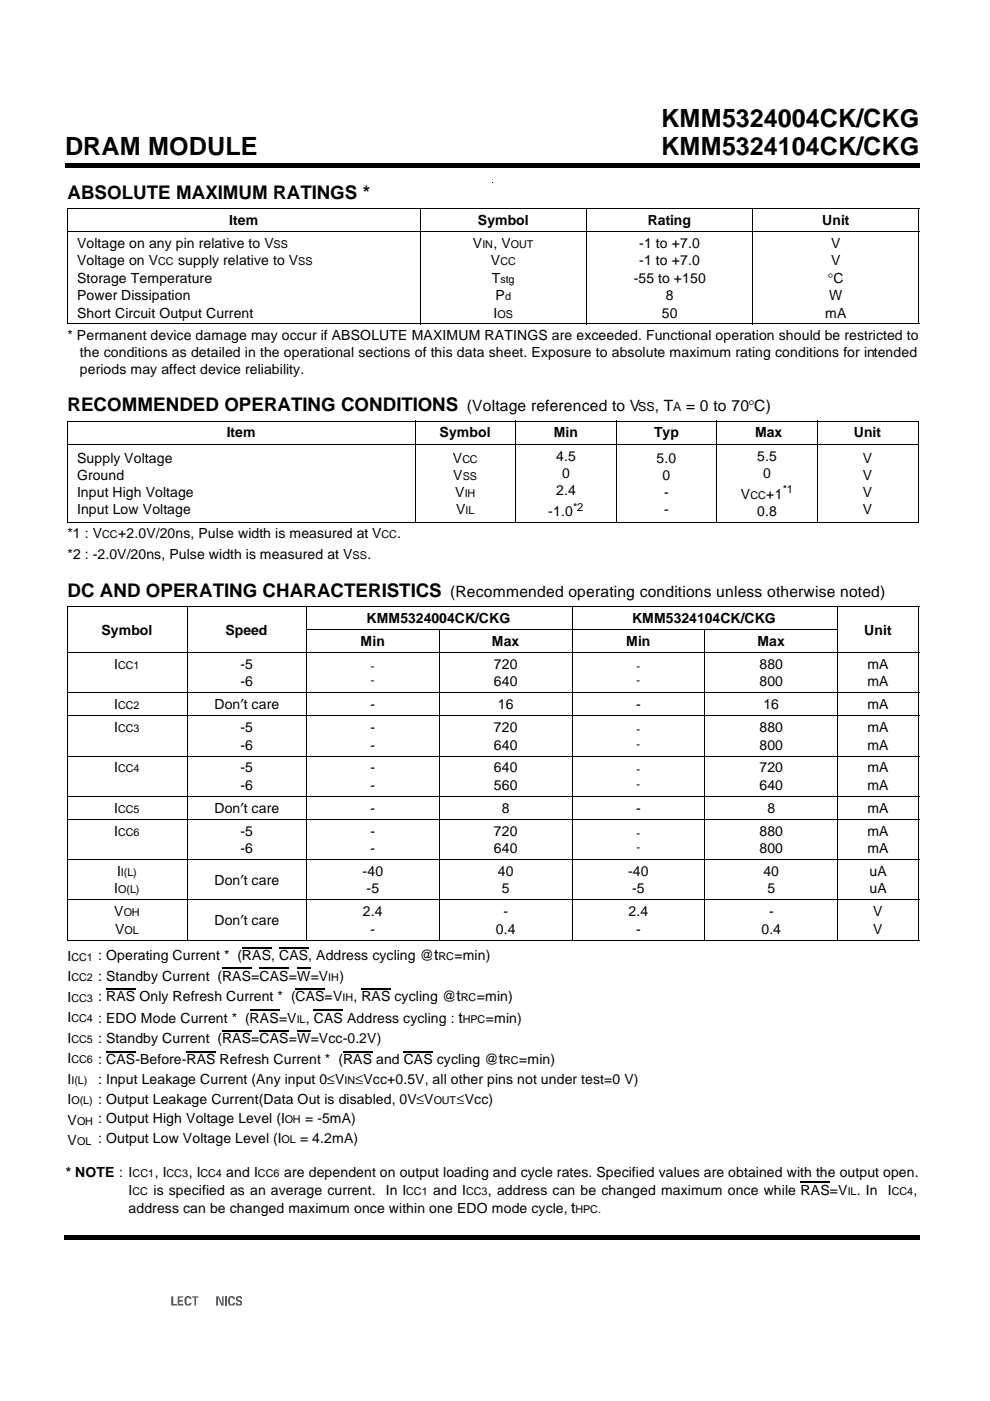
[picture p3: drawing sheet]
<svg xmlns="http://www.w3.org/2000/svg" width="210mm" height="297mm" viewBox="0 0 210 297" stroke-linecap="round" stroke-linejoin="round" font-family="sans-serif">
<defs><g id="words">
<g font-size="5.3">
<text x="140.2" y="27">KMM5324004CK/CKG</text>
<text x="13.8" y="32.8">DRAM MODULE</text>
<text x="140.2" y="32.8">KMM5324104CK/CKG</text>
</g>
<g font-size="4">
<text x="14.3" y="42.2">ABSOLUTE MAXIMUM RATINGS *</text>
<text x="14.3" y="87.2">RECOMMENDED OPERATING CONDITIONS</text>
<text x="14.3" y="126.6">DC AND OPERATING CHARACTERISTICS</text>
</g>
<g font-size="3.3">
<text x="99" y="87.2">(Voltage referenced to V</text>
<text x="138.9" y="87.2">, T</text>
<text x="145.5" y="87.2">= 0 to 70°C)</text>
<text x="95.4" y="126.6">(Recommended operating conditions unless otherwise noted)</text>
</g>
<g font-size="3">
<text x="48.6" y="47.7">Item</text>
<text x="101.3" y="47.7">Symbol</text>
<text x="137.3" y="47.7">Rating</text>
<text x="174.3" y="47.7">Unit</text>
<text x="16.3" y="52.6">Voltage on any pin relative to V</text>
<text x="100.2" y="52.6">V</text>
<text x="104.6" y="52.6">, V</text>
<text x="135.6" y="52.6">-1 to +7.0</text>
<text x="176.2" y="52.6">V</text>
<text x="16.3" y="60">Storage Temperature</text>
<text x="16.3" y="56.2">Voltage on V</text>
<text x="37.8" y="56.2">supply relative to V</text>
<text x="104.1" y="56.2">V</text>
<text x="104.3" y="60">T</text>
<text x="134.4" y="60">-55 to +150</text>
<text x="135.6" y="56.2">-1 to +7.0</text>
<text x="175.5" y="60">°C</text>
<text x="176.2" y="56.2">V</text>
<text x="16.3" y="63.6">Power Dissipation</text>
<text x="105.1" y="63.6">P</text>
<text x="141.1" y="63.6">8</text>
<text x="175.8" y="63.6">W</text>
<text x="14.3" y="72">* Permanent device damage may occur if ABSOLUTE MAXIMUM RATINGS are exceeded. Functional operation should be restricted to</text>
<text x="16.3" y="67.3">Short Circuit Output Current</text>
<text x="104.6" y="67.3">I</text>
<text x="140.3" y="67.3">50</text>
<text x="174.9" y="67.3">mA</text>
<text x="16.9" y="75.7">the conditions as detailed in the operational sections of this data sheet. Exposure to absolute maximum rating conditions for intended</text>
<text x="16.9" y="79.4">periods may affect device reliability.</text>
<text x="48.1" y="92.7">Item</text>
<text x="93.2" y="92.7">Symbol</text>
<text x="117.4" y="92.7">Min</text>
<text x="138.7" y="92.7">Typ</text>
<text x="160.1" y="92.7">Max</text>
<text x="181" y="92.7">Unit</text>
<text x="16.3" y="98.1">Supply Voltage</text>
<text x="16.3" y="101.7">Ground</text>
<text x="96" y="98.1">V</text>
<text x="96.1" y="101.7">V</text>
<text x="117.9" y="97.6">4.5</text>
<text x="119.2" y="101.3">0</text>
<text x="139.2" y="98.1">5.0</text>
<text x="140.5" y="101.7">0</text>
<text x="160.5" y="97.6">5.5</text>
<text x="161.8" y="101.3">0</text>
<text x="183" y="98.1">V</text>
<text x="183" y="101.7">V</text>
<text x="16.3" y="105.4">Input High Voltage</text>
<text x="96.5" y="105.4">V</text>
<text x="117.9" y="105">2.4</text>
<text x="140.8" y="105.4">-</text>
<text x="157.1" y="105.8">V</text>
<text x="162.5" y="105.8">+1</text>
<text x="183" y="105.4">V</text>
<text x="16.3" y="109.1">Input Low Voltage</text>
<text x="96.7" y="109.1">V</text>
<text x="116.2" y="109.5">-1.0</text>
<text x="140.8" y="109.1">-</text>
<text x="160.5" y="109.5">0.8</text>
<text x="183" y="109.1">V</text>
<text x="14.3" y="114.2">*1 : V</text>
<text x="14.3" y="118.6">*2 : -2.0V/20ns, Pulse width is measured at V</text>
<text x="25.1" y="114.2">+2.0V/20ns, Pulse width is measured at V</text>
<text x="77.9" y="118.6">.</text>
<text x="84.2" y="114.2">.</text>
<text x="21.5" y="134.6">Symbol</text>
<text x="47.8" y="134.6">Speed</text>
<text x="76.5" y="136.9">Min</text>
<text x="77.7" y="132.1">KMM5324004CK/CKG</text>
<text x="104.3" y="136.9">Max</text>
<text x="132.8" y="136.9">Min</text>
<text x="134" y="132.1">KMM5324104CK/CKG</text>
<text x="160.6" y="136.9">Max</text>
<text x="183.2" y="134.6">Unit</text>
<text x="24.2" y="141.8">I</text>
<text x="51" y="141.8">-5</text>
<text x="104.7" y="141.8">720</text>
<text x="161" y="141.8">880</text>
<text x="183.9" y="141.8">mA</text>
<text x="51" y="145.5">-6</text>
<text x="104.7" y="145.5">640</text>
<text x="161" y="145.5">800</text>
<text x="183.9" y="145.5">mA</text>
<text x="24.2" y="150.4">I</text>
<text x="24.2" y="155.2">I</text>
<text x="45.5" y="150.4">Don′t care</text>
<text x="51" y="155.2">-5</text>
<text x="78.6" y="155.2">-</text>
<text x="78.6" y="150.4">-</text>
<text x="104.7" y="155.2">720</text>
<text x="105.6" y="150.4">16</text>
<text x="134.9" y="150.4">-</text>
<text x="161" y="155.2">880</text>
<text x="161.9" y="150.4">16</text>
<text x="183.9" y="155.2">mA</text>
<text x="183.9" y="150.4">mA</text>
<text x="51" y="158.9">-6</text>
<text x="78.6" y="158.9">-</text>
<text x="104.7" y="158.9">640</text>
<text x="161" y="158.9">800</text>
<text x="183.9" y="158.9">mA</text>
<text x="24.2" y="163.8">I</text>
<text x="51" y="163.8">-5</text>
<text x="51" y="167.5">-6</text>
<text x="78.6" y="163.8">-</text>
<text x="78.6" y="167.5">-</text>
<text x="104.7" y="163.8">640</text>
<text x="104.7" y="167.5">560</text>
<text x="161" y="163.8">720</text>
<text x="161" y="167.5">640</text>
<text x="183.9" y="163.8">mA</text>
<text x="183.9" y="167.5">mA</text>
<text x="24.2" y="172.3">I</text>
<text x="45.5" y="172.3">Don′t care</text>
<text x="78.6" y="172.3">-</text>
<text x="106.4" y="172.3">8</text>
<text x="134.9" y="172.3">-</text>
<text x="162.7" y="172.3">8</text>
<text x="183.9" y="172.3">mA</text>
<text x="24.2" y="177.2">I</text>
<text x="51" y="177.2">-5</text>
<text x="78.6" y="177.2">-</text>
<text x="104.7" y="177.2">720</text>
<text x="161" y="177.2">880</text>
<text x="183.9" y="177.2">mA</text>
<text x="24.8" y="185.7">I</text>
<text x="51" y="180.9">-6</text>
<text x="76.9" y="185.7">-40</text>
<text x="78.6" y="180.9">-</text>
<text x="104.7" y="180.9">640</text>
<text x="105.6" y="185.7">40</text>
<text x="133.2" y="185.7">-40</text>
<text x="161" y="180.9">800</text>
<text x="161.9" y="185.7">40</text>
<text x="183.9" y="180.9">mA</text>
<text x="184.3" y="185.7">uA</text>
<text x="24.2" y="189.4">I</text>
<text x="45.5" y="187.6">Don′t care</text>
<text x="77.7" y="189.4">-5</text>
<text x="106.4" y="189.4">5</text>
<text x="134" y="189.4">-5</text>
<text x="162.7" y="189.4">5</text>
<text x="184.3" y="189.4">uA</text>
<text x="24.2" y="194.3">V</text>
<text x="24.4" y="198">V</text>
<text x="45.5" y="196.1">Don′t care</text>
<text x="77" y="194.3">2.4</text>
<text x="78.6" y="198">-</text>
<text x="105.2" y="198">0.4</text>
<text x="106.8" y="194.3">-</text>
<text x="133.3" y="194.3">2.4</text>
<text x="134.9" y="198">-</text>
<text x="161.5" y="198">0.4</text>
<text x="163.1" y="194.3">-</text>
<text x="185.2" y="194.3">V</text>
<text x="185.2" y="198">V</text>
<text x="14.3" y="203.7">I</text>
<text x="20.8" y="203.6">: Operating Current * (RAS, CAS, Address cycling @t</text>
<text x="96.4" y="203.6">=min)</text>
<text x="14.3" y="208">I</text>
<text x="20.8" y="207.9">: Standby Current (RAS=CAS=W=V</text>
<text x="72" y="207.9">)</text>
<text x="14.3" y="212.4">I</text>
<text x="20.8" y="212.3">: RAS Only Refresh Current * (CAS=V</text>
<text x="74.9" y="212.3">, RAS cycling @t</text>
<text x="101.1" y="212.3">=min)</text>
<text x="14.3" y="216.7">I</text>
<text x="14.3" y="221.1">I</text>
<text x="20.8" y="216.9">: EDO Mode Current * (RAS=V , CAS Address cycling : t</text>
<text x="20.8" y="221.1">: Standby Current (RAS=CAS=W=Vcc-0.2V)</text>
<text x="103" y="216.9">=min)</text>
<text x="14.3" y="225.4">I</text>
<text x="20.8" y="225.5">: CAS-Before-RAS Refresh Current * (RAS and CAS cycling @t</text>
<text x="110.1" y="225.5">=min)</text>
<text x="14.3" y="229.8">I</text>
<text x="20.8" y="229.8">: Input Leakage Current (Any input 0≤V</text>
<text x="75.4" y="229.8">≤Vcc+0.5V, all other pins not under test=0 V)</text>
<text x="14.3" y="234.1">I</text>
<text x="14.3" y="238.5">V</text>
<text x="20.8" y="238.2">: Output High Voltage Level (I</text>
<text x="20.8" y="234">: Output Leakage Current(Data Out is disabled, 0V≤V</text>
<text x="64.7" y="238.2">= -5mA)</text>
<text x="96.9" y="234">≤Vcc)</text>
<text x="14.3" y="242.9">V</text>
<text x="20.8" y="242.4">: Output Low Voltage Level (I</text>
<text x="63.6" y="242.4">= 4.2mA)</text>
<text x="14" y="249.5">* NOTE : I</text>
<text x="32.9" y="249.5">, I</text>
<text x="40" y="249.5">, I</text>
<text x="48" y="249.5">and I</text>
<text x="60.3" y="249.5">are dependent on output loading and cycle rates. Specified values are obtained with the output open.</text>
<text x="27.3" y="257.2">address can be changed maximum once within one EDO mode cycle, t</text>
<text x="27.3" y="253.3">I</text>
<text x="32.6" y="253.3">is specified as an average current.</text>
<text x="81.8" y="253.3">In I</text>
<text x="91.9" y="253.3">and I</text>
<text x="103.5" y="253.3">, address can be changed maximum once while RAS=V . In</text>
<text x="188.2" y="253.3">I</text>
<text x="193.7" y="253.3">,</text>
</g>
<g font-size="2.6">
<text x="135.3" y="87.2">SS</text>
<text x="142.7" y="87.2">A</text>
</g>
<g font-size="2.4">
<text x="165.9" y="104.6">*1</text>
<text x="121.5" y="108.3">*2</text>
<text x="78.7" y="142">-</text>
<text x="135" y="142">-</text>
<text x="78.7" y="145.1">-</text>
<text x="135" y="145.1">-</text>
<text x="135" y="155.4">-</text>
<text x="135" y="158.5">-</text>
<text x="135" y="163.9">-</text>
<text x="135" y="167.1">-</text>
<text x="135" y="177.4">-</text>
<text x="135" y="180.5">-</text>
</g>
<g font-size="2.3">
<text x="58" y="52.6">SS</text>
<text x="102.3" y="52.6">IN</text>
<text x="108.3" y="52.6">OUT</text>
<text x="33.5" y="56.2">CC</text>
<text x="63.2" y="56.2">SS</text>
<text x="106.1" y="56.2">CC</text>
<text x="106.1" y="60">stg</text>
<text x="107.1" y="63.6">d</text>
<text x="105.5" y="67.3">OS</text>
<text x="98" y="98.1">CC</text>
<text x="98.1" y="101.7">SS</text>
<text x="98.6" y="105.4">IH</text>
<text x="159.1" y="105.8">CC</text>
<text x="98.7" y="109.1">IL</text>
<text x="21.7" y="114.2">CC</text>
<text x="74.8" y="118.6">SS</text>
<text x="80.9" y="114.2">CC</text>
<text x="25.1" y="141.8">CC1</text>
<text x="25.1" y="150.4">CC2</text>
<text x="25.1" y="155.2">CC3</text>
<text x="25.1" y="163.8">CC4</text>
<text x="25.1" y="172.3">CC5</text>
<text x="25.1" y="177.2">CC6</text>
<text x="25.7" y="185.7">I(L)</text>
<text x="25.1" y="189.4">O(L)</text>
<text x="26.2" y="194.3">OH</text>
<text x="26.4" y="198">OL</text>
<text x="15.2" y="203.7">CC1</text>
<text x="93" y="203.6">RC</text>
<text x="15.2" y="208">CC2</text>
<text x="69.6" y="207.9">IH</text>
<text x="15.2" y="212.4">CC3</text>
<text x="72.6" y="212.3">IH</text>
<text x="97.7" y="212.3">RC</text>
<text x="15.2" y="216.7">CC4</text>
<text x="15.2" y="221.1">CC5</text>
<text x="62.9" y="216.9">IL</text>
<text x="98.1" y="216.9">HPC</text>
<text x="15.2" y="225.4">CC6</text>
<text x="106.7" y="225.5">RC</text>
<text x="15.2" y="229.8">I(L)</text>
<text x="73.1" y="229.8">IN</text>
<text x="15.2" y="234.1">O(L)</text>
<text x="16.3" y="238.5">OH</text>
<text x="60.4" y="238.2">OH</text>
<text x="91.9" y="234">OUT</text>
<text x="16.3" y="242.9">OL</text>
<text x="59.7" y="242.4">OL</text>
<text x="28.1" y="249.5">CC1</text>
<text x="35.3" y="249.5">CC3</text>
<text x="42.5" y="249.5">CC4</text>
<text x="54.7" y="249.5">CC6</text>
<text x="28.1" y="253.3">CC</text>
<text x="86.1" y="253.3">CC1</text>
<text x="98.8" y="253.3">CC3</text>
<text x="122" y="257.2">HPC.</text>
<text x="179.7" y="253.3">IL</text>
<text x="189.1" y="253.3">CC4</text>
</g>
</g></defs>
<path d="M13.9 34.5h.5v1h-.5zM14.4 34.5h180v1h-180zM194.4 34.5h.5v1h-.5zM13.5 261.9h.6v1h-.6zM14.1 261.9h180.5v1h-180.5zM194.6 261.9h.5v1h-.5z" fill="#000"/>
<path d="M104.5 38.7v219.4" fill="none" stroke="#000" stroke-width=".21"/>
<path d="M13.7 265h37.5v11.8h-37.5z" fill="#fff"/>
<g fill="#00f">
<path d="M36.3 274.9h.4v1.6h.8v.3h-1.2z" fill-rule="evenodd"/>
<path d="M37.7 274.9h1.2v.2h-.9v.5h.8v.4h-.8v.5h.9v.3h-1.2z" fill-rule="evenodd"/>
<path d="M39.4 274.9a.75 .75 0 0 1 .8-.1 .75 .75 0 0 1 .4 .6h-.4l-.2-.3h-.2l-.3 .3v.9l.3 .2h.3l.1-.3h.4l-.3 .6-.9-.1a1.45 1.45 0 0 1 0-1.8z" fill-rule="evenodd"/>
<path d="M40.7 274.9h1.4v.2h-.5v1.7h-.4v-1.7h-.5z" fill-rule="evenodd"/>
<path d="M45.8 274.9h.6l.7 1.5v-1.5h.3v1.9h-.5l-.7-1.7v1.7h-.4z" fill-rule="evenodd"/>
<path d="M48.6 274.9l.3-.1h.5l.4 .3v.3h-.4l-.1-.3a.59 .59 0 0 0-.6 .3 .59 .59 0 0 0 .1 .6l.1 .5h.5v-.3h.4v.3l-.4 .3h-.7a1.24 1.24 0 0 1-.2-1.7z" fill-rule="evenodd"/>
<path d="M50 275.1l.5-.3h.5l.2 .1 .1 .5h-.3l-.1-.3h-.4v.4a.76 .76 0 0 1 .7 .5 .76 .76 0 0 1-.1 .8h-.9l-.2-.3v-.3h.4v.3h.1h.5l-.1-.5h-.5l-.4-.4z" fill-rule="evenodd"/>
</g>
<path d="M47.7 274.9h.4v1.9h-.4z" fill="#00f"/>
<g fill="#fff">
<path d="M104.5 38.8l.1 219.3z"/>
<path d="M14.1 39.5h180.8v.3h-180.8z"/>
<path d="M194.6 39.7h.3v218.5h-.3z"/>
<path d="M14 257.8h180.7v.4h-180.7z"/>
<path d="M14 39.5h.3v218.5h-.3z"/>
</g>
<g fill="none" stroke="#000" stroke-width=".34">
<path d="M22.5 209.7h6.2M47.2 205.3h6.1M47.2 218.6h6.1M51.3 200.9h6.2M53 214.2h6.2M55 205.3h6.3M55 218.6h6.3M59.2 200.9h6.2M62.7 209.7h6.2M63 205.3h2.9M63 218.6h2.9M66.5 214.2h6.2"/>
<path d="M76.6 209.7h6.3M22.5 223h6.2M39.6 223h6.2M72.7 223h6.2M85.6 223h6.2M169.8 250.6h6.2"/>
</g>
<g fill="none" stroke="#000" stroke-width=".21">
<path d="M14.2 44.2h180.7M14.2 49.1h180.7M14.3 44.3v24.3M89.2 44.1v24.7M124.4 44.1v24.7M159.6 44.1v24.7M194.8 44.3v24.3M14.2 68.7h180.7M14.2 89.3h180.5M14.2 94.2h180.5M14.3 89.4v21.4M88.1 89.2v21.7"/>
<path d="M109.4 89.2v21.7M130.7 89.2v21.7M152 89.2v21.7M173.3 89.2v21.7M194.6 89.4v21.4M14.2 110.9h180.5M14.2 128.6h180.7M14.2 138.3h180.7M14.3 128.7v70.5M39.7 128.6v70.8M64.9 133.5h112.8M65 128.6v70.8"/>
<path d="M93.2 133.4v66M121.3 128.6v70.8M149.4 133.4v66M177.6 128.6v70.8M194.8 128.7v70.5M14.2 146.8h180.7M14.2 151.8h180.7M14.2 160.3h180.7M14.2 168.9h180.7M14.2 173.7h180.7M14.2 182.2h180.7M14.2 190.8h180.7"/>
<path d="M14.2 199.3h180.7"/>
</g>
<use href="#words"/>
</svg>
